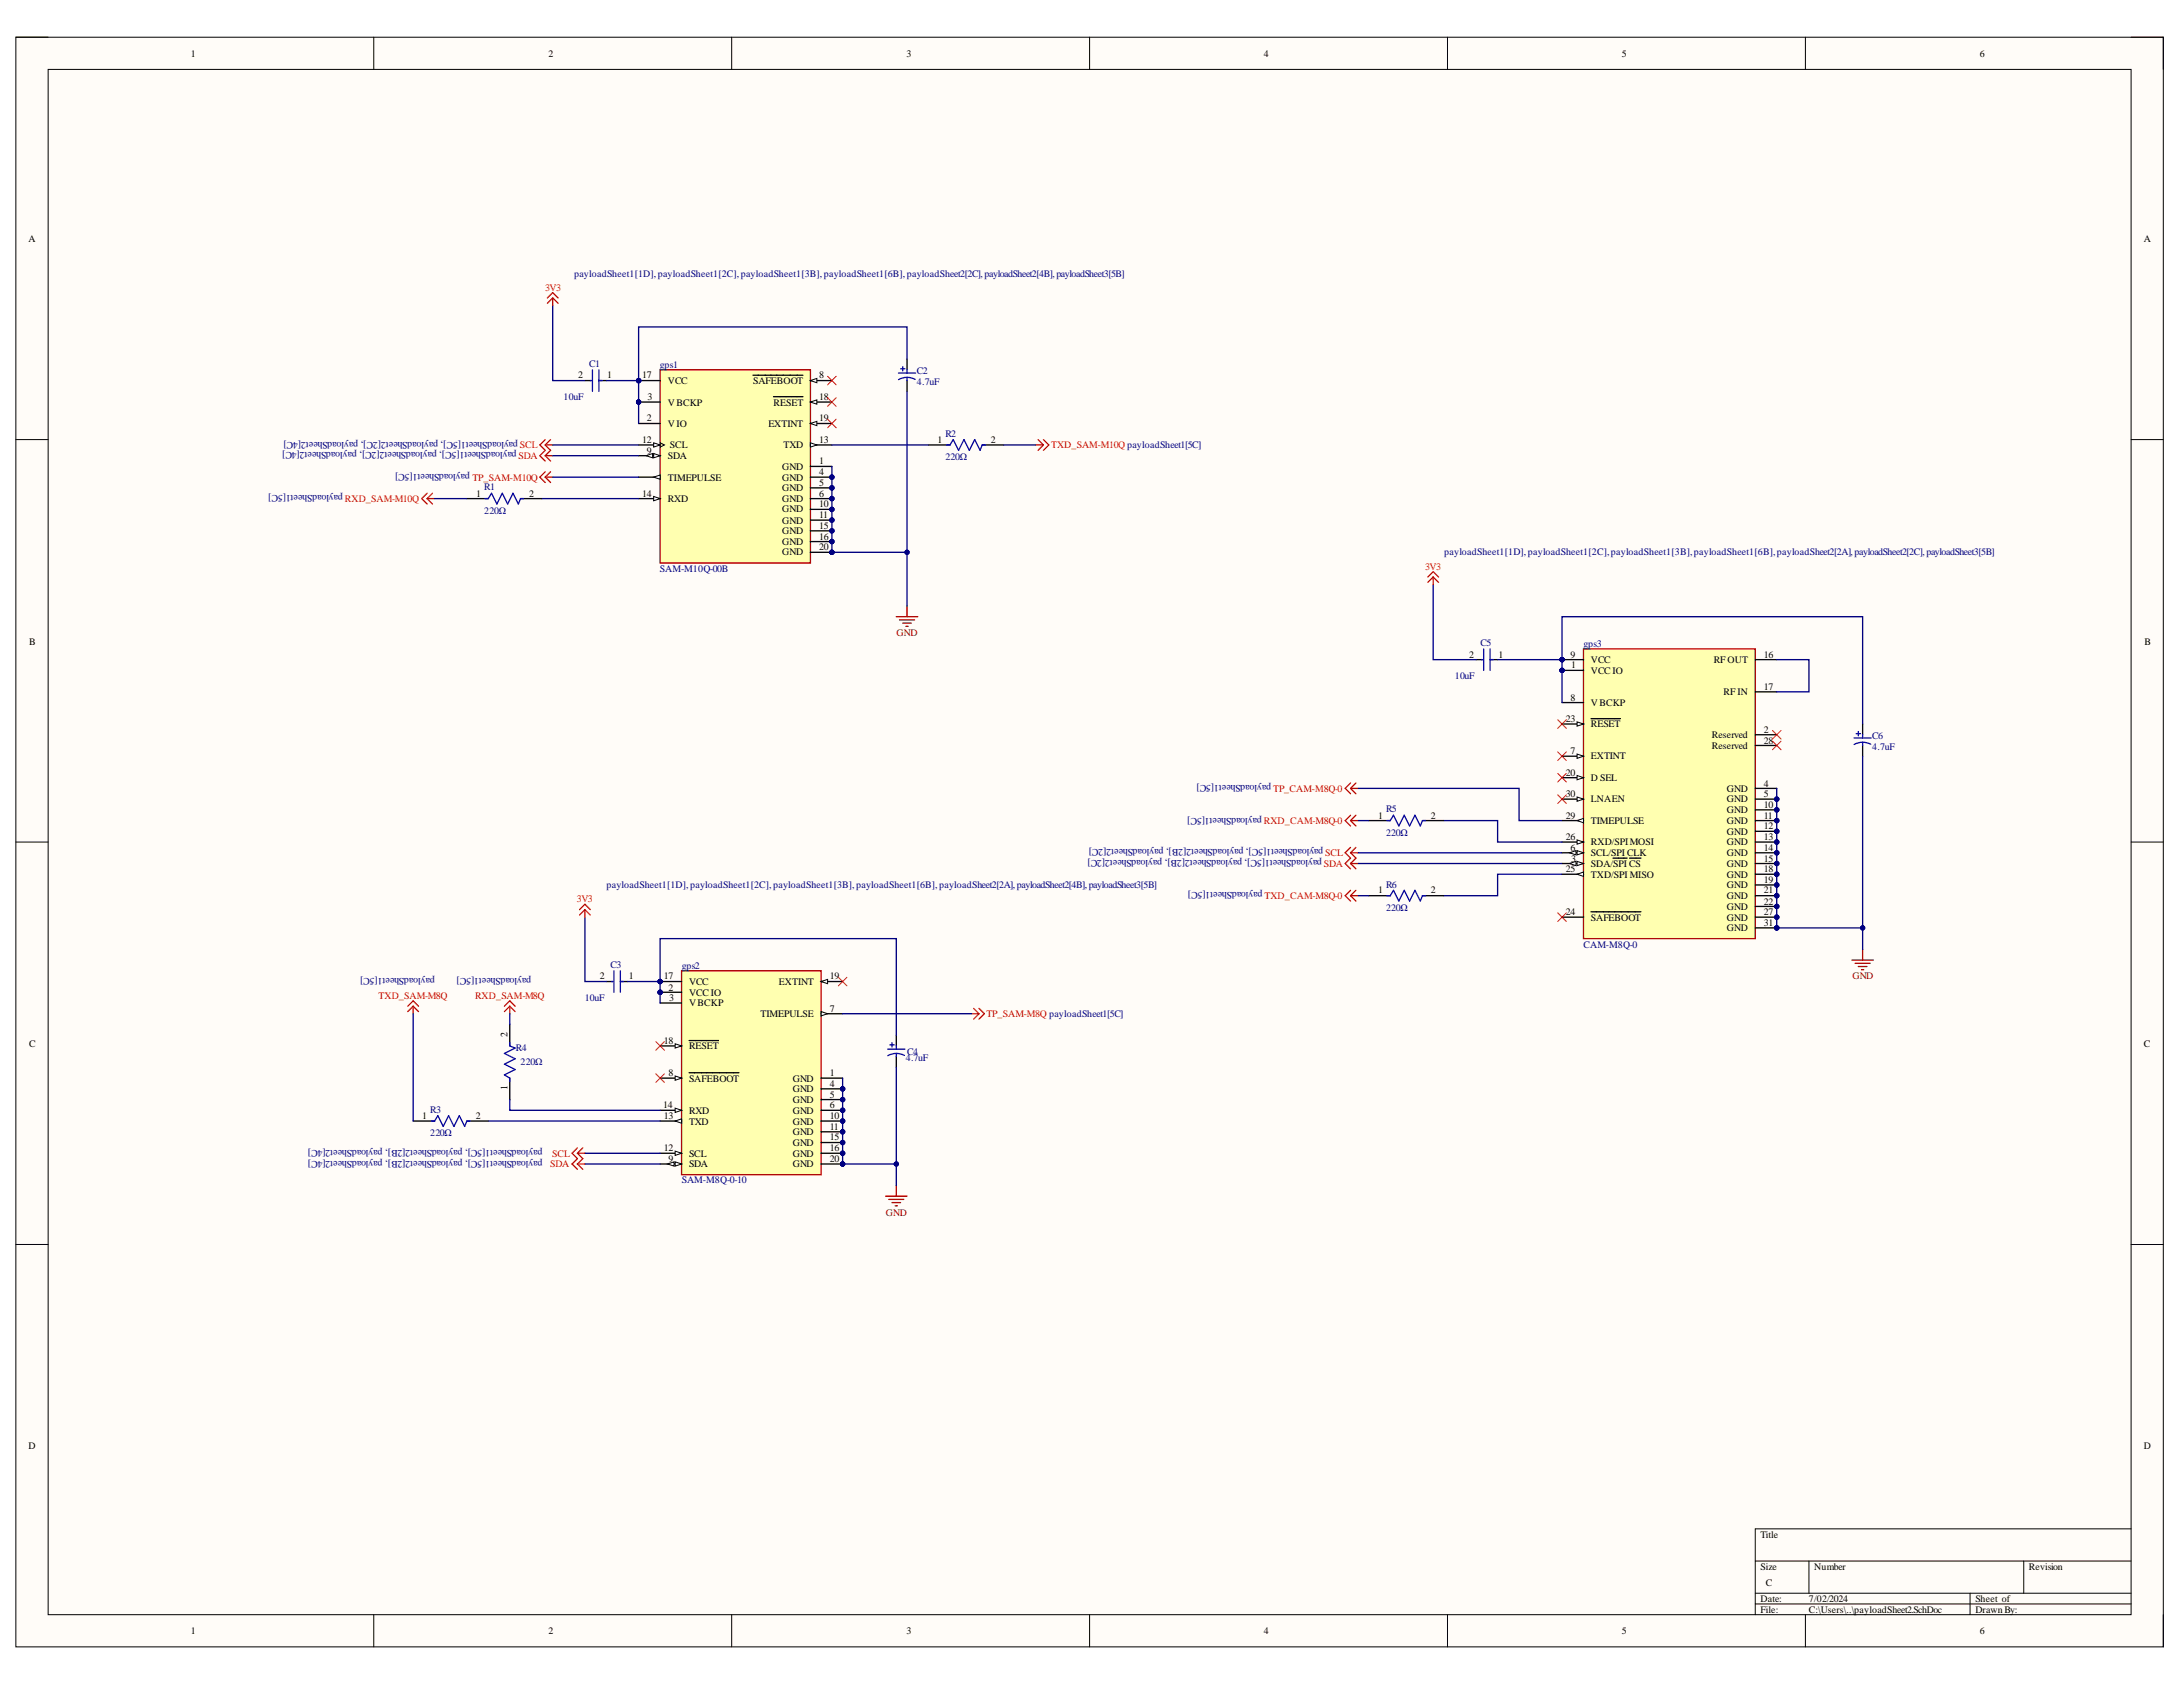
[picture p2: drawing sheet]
<svg xmlns="http://www.w3.org/2000/svg" width="279mm" height="216mm" viewBox="0 0 279 216" stroke-linecap="round" stroke-linejoin="round" font-family="sans-serif">
<defs><g id="words">
<g font-size="1.3">
<text x="24.4" y="7.3">1</text>
<text x="70.2" y="7.3">2</text>
<text x="116" y="7.3">3</text>
<text x="161.8" y="7.3">4</text>
<text x="207.6" y="7.3">5</text>
<text x="253.4" y="7.3">6</text>
<text x="3.6" y="30.9">A</text>
<text x="274.4" y="30.9">A</text>
<text x="74" y="48.4">2</text>
<text x="77.7" y="48.4">1</text>
<text x="82.2" y="48.4">17</text>
<text x="82.8" y="53.9">2</text>
<text x="82.9" y="51.2">3</text>
<text x="85.5" y="49.1">VCC</text>
<text x="85.5" y="51.9">VBCKP</text>
<text x="96.4" y="49.1">SAFEBOOT</text>
<text x="99" y="51.9">RESET</text>
<text x="104.8" y="48.4">8</text>
<text x="104.8" y="53.9">19</text>
<text x="104.8" y="51.2">18</text>
<text x="82.2" y="56.7">12</text>
<text x="82.8" y="58.1">9</text>
<text x="85.5" y="58.7">SDA</text>
<text x="85.5" y="54.6">VIO</text>
<text x="85.7" y="57.4">SCL</text>
<text x="98.3" y="54.6">EXTINT</text>
<text x="100.3" y="57.4">TXD</text>
<text x="104.8" y="56.7">13</text>
<text x="104.8" y="59.4">1</text>
<text x="120" y="56.7">1</text>
<text x="126.8" y="56.7">2</text>
<text x="61" y="63.6">1</text>
<text x="67.7" y="63.6">2</text>
<text x="82.2" y="63.6">14</text>
<text x="85.5" y="64.2">RXD</text>
<text x="85.5" y="61.5">TIMEPULSE</text>
<text x="100.1" y="60.1">GND</text>
<text x="100.1" y="61.5">GND</text>
<text x="100.1" y="62.9">GND</text>
<text x="100.1" y="64.2">GND</text>
<text x="100.1" y="65.6">GND</text>
<text x="104.8" y="60.9">4</text>
<text x="104.8" y="62.2">5</text>
<text x="104.8" y="63.6">6</text>
<text x="104.8" y="64.9">10</text>
<text x="100.1" y="67">GND</text>
<text x="100.1" y="68.4">GND</text>
<text x="100.1" y="69.7">GND</text>
<text x="100.1" y="71.1">GND</text>
<text x="104.8" y="66.3">11</text>
<text x="104.8" y="67.7">15</text>
<text x="104.8" y="69.1">16</text>
<text x="104.8" y="70.4">20</text>
<text x="3.7" y="82.5">B</text>
<text x="274.5" y="82.5">B</text>
<text x="188.1" y="84.2">2</text>
<text x="191.8" y="84.2">1</text>
<text x="201" y="84.2">9</text>
<text x="201" y="89.7">8</text>
<text x="201.1" y="85.5">1</text>
<text x="203.6" y="84.9">VCC</text>
<text x="203.6" y="86.2">VCC IO</text>
<text x="219.3" y="84.9">RF OUT</text>
<text x="220.6" y="89">RF IN</text>
<text x="225.8" y="88.3">17</text>
<text x="225.8" y="84.2">16</text>
<text x="200.4" y="92.4">23</text>
<text x="203.6" y="93.1">RESET</text>
<text x="203.6" y="90.3">VBCKP</text>
<text x="219.1" y="94.5">Reserved</text>
<text x="219.1" y="95.8">Reserved</text>
<text x="225.8" y="93.8">2</text>
<text x="225.8" y="95.2">28</text>
<text x="200.4" y="99.3">20</text>
<text x="201" y="96.5">7</text>
<text x="203.6" y="100">D SEL</text>
<text x="203.6" y="97.2">EXTINT</text>
<text x="221" y="101.3">GND</text>
<text x="225.8" y="100.7">4</text>
<text x="176.4" y="104.8">1</text>
<text x="183.1" y="104.8">2</text>
<text x="200.4" y="102">30</text>
<text x="200.4" y="107.5">26</text>
<text x="200.4" y="104.8">29</text>
<text x="203.6" y="102.7">LNAEN</text>
<text x="203.6" y="105.5">TIMEPULSE</text>
<text x="221" y="102.7">GND</text>
<text x="221" y="104">GND</text>
<text x="221" y="105.5">GND</text>
<text x="221" y="106.8">GND</text>
<text x="225.8" y="102">5</text>
<text x="225.8" y="103.4">10</text>
<text x="225.8" y="104.8">11</text>
<text x="225.8" y="106.1">12</text>
<text x="225.8" y="107.5">13</text>
<text x="200.4" y="111.6">25</text>
<text x="201" y="108.9">6</text>
<text x="201.1" y="110.3">3</text>
<text x="203.6" y="108.2">RXD/SPIMOSI</text>
<text x="203.6" y="109.6">SCL/SPI CLK</text>
<text x="203.6" y="111">SDA/SPI CS</text>
<text x="203.6" y="112.3">TXD/SPI MISO</text>
<text x="221" y="108.2">GND</text>
<text x="221" y="109.6">GND</text>
<text x="221" y="111">GND</text>
<text x="221" y="112.3">GND</text>
<text x="221" y="113.7">GND</text>
<text x="225.8" y="108.9">14</text>
<text x="225.8" y="110.3">15</text>
<text x="225.8" y="111.6">18</text>
<text x="225.8" y="113">19</text>
<text x="176.4" y="114.3">1</text>
<text x="183.1" y="114.3">2</text>
<text x="200.4" y="117.1">24</text>
<text x="203.6" y="117.8">SAFEBOOT</text>
<text x="221" y="115.1">GND</text>
<text x="221" y="116.5">GND</text>
<text x="221" y="117.8">GND</text>
<text x="221" y="119.2">GND</text>
<text x="225.8" y="114.3">21</text>
<text x="225.8" y="115.8">22</text>
<text x="225.8" y="117.1">27</text>
<text x="225.8" y="118.5">31</text>
<text x="76.8" y="125.3">2</text>
<text x="80.5" y="125.3">1</text>
<text x="85" y="125.3">17</text>
<text x="106.2" y="125.3">19</text>
<text x="85.6" y="126.8">2</text>
<text x="85.7" y="128.1">3</text>
<text x="88.2" y="126.1">VCC</text>
<text x="88.2" y="127.4">VCC IO</text>
<text x="88.2" y="128.8">VBCKP</text>
<text x="97.3" y="130.1">TIMEPULSE</text>
<text x="99.7" y="126.1">EXTINT</text>
<text x="106.2" y="129.5">7</text>
<text x="3.7" y="134">C</text>
<text x="64.9" y="132.8" transform="rotate(-90 64.9 132.8)">2</text>
<text x="85" y="133.6">18</text>
<text x="85.6" y="137.8">8</text>
<text x="88.2" y="134.3">RESET</text>
<text x="106.2" y="137.8">1</text>
<text x="274.4" y="134">C</text>
<text x="54" y="143.2">1</text>
<text x="60.9" y="143.2">2</text>
<text x="64.9" y="139.5" transform="rotate(-90 64.9 139.5)">1</text>
<text x="84.9" y="141.8">14</text>
<text x="85" y="143.2">13</text>
<text x="88.2" y="138.4">SAFEBOOT</text>
<text x="88.2" y="142.6">RXD</text>
<text x="88.2" y="143.9">TXD</text>
<text x="101.5" y="138.4">GND</text>
<text x="101.5" y="139.8">GND</text>
<text x="101.5" y="141.1">GND</text>
<text x="101.5" y="142.6">GND</text>
<text x="101.5" y="143.9">GND</text>
<text x="106.2" y="139.1">4</text>
<text x="106.2" y="140.5">5</text>
<text x="106.2" y="141.8">6</text>
<text x="106.2" y="143.2">10</text>
<text x="85" y="147.3">12</text>
<text x="85.6" y="148.7">9</text>
<text x="88.2" y="148.1">SCL</text>
<text x="88.2" y="149.4">SDA</text>
<text x="101.5" y="145.3">GND</text>
<text x="101.5" y="146.6">GND</text>
<text x="101.5" y="148.1">GND</text>
<text x="101.5" y="149.4">GND</text>
<text x="106.2" y="144.6">11</text>
<text x="106.2" y="146">15</text>
<text x="106.2" y="147.3">16</text>
<text x="106.2" y="148.7">20</text>
<text x="3.6" y="185.4">D</text>
<text x="274.4" y="185.4">D</text>
<text x="225.3" y="196.8">Title</text>
<text x="225.3" y="200.9">Size</text>
<text x="226" y="203">C</text>
<text x="232.2" y="200.9">Number</text>
<text x="259.7" y="200.9">Revision</text>
<text x="24.4" y="209.2">1</text>
<text x="70.2" y="209.2">2</text>
<text x="116" y="209.2">3</text>
<text x="161.8" y="209.2">4</text>
<text x="207.6" y="209.2">5</text>
<text x="225.3" y="205">Date:</text>
<text x="225.3" y="206.4">File:</text>
<text x="231.5" y="205">7/02/2024</text>
<text x="231.5" y="206.4">C:\Users\..\payloadSheet2.SchDoc</text>
<text x="252.8" y="205">Sheet of</text>
<text x="252.8" y="206.4">DrawnBy:</text>
<text x="253.4" y="209.2">6</text>
</g>
<g font-size="1.3" fill="#000080">
<text x="73.5" y="35.4">payloadSheet1[1D],payloadSheet1[2C],payloadSheet1[3B],payloadSheet1[6B],payloadSheet2[2C],payloadSheet2[4B],payloadSheet3[5B]</text>
<text x="75.4" y="46.9">C1</text>
<text x="84.5" y="47.1">gps1</text>
<text x="117.4" y="47.9">C2</text>
<text x="72.1" y="51.2">10uF</text>
<text x="117.4" y="49.3">4.7uF</text>
<text x="66.1" y="57.9" transform="rotate(-180 66.1 57.9)">payloadSheet1[5C], payloadSheet2[2C], payloadSheet2[4C]</text>
<text x="66.3" y="56.5" transform="rotate(-180 66.3 56.5)">payloadSheet1[5C], payloadSheet2[2C], payloadSheet2[4C]</text>
<text x="121" y="55.9">R2</text>
<text x="121" y="58.9">220Ω</text>
<text x="43.9" y="63.4" transform="rotate(-180 43.9 63.4)">payloadSheet1[5C]</text>
<text x="60.1" y="60.6" transform="rotate(-180 60.1 60.6)">payloadSheet1[5C]</text>
<text x="62" y="62.7">R1</text>
<text x="62" y="65.8">220Ω</text>
<text x="184.8" y="71.1">payloadSheet1[1D],payloadSheet1[2C],payloadSheet1[3B],payloadSheet1[6B],payloadSheet2[2A],payloadSheet2[2C],payloadSheet3[5B]</text>
<text x="84.5" y="73.2">SAM-M10Q-00B</text>
<text x="189.5" y="82.7">C5</text>
<text x="202.7" y="82.8">gps3</text>
<text x="186.2" y="86.9">10uF</text>
<text x="239.6" y="94.6">C6</text>
<text x="162.7" y="100.5" transform="rotate(-180 162.7 100.5)">payloadSheet1[5C]</text>
<text x="239.6" y="96">4.7uF</text>
<text x="161.5" y="104.6" transform="rotate(-180 161.5 104.6)">payloadSheet1[5C]</text>
<text x="177.4" y="104">R5</text>
<text x="177.4" y="107">220Ω</text>
<text x="77.6" y="113.7">payloadSheet1[1D],payloadSheet1[2C],payloadSheet1[3B],payloadSheet1[6B],payloadSheet2[2A],payloadSheet2[4B],payloadSheet3[5B]</text>
<text x="169.2" y="110.1" transform="rotate(-180 169.2 110.1)">payloadSheet1[5C], payloadSheet2[2B], payloadSheet2[2C]</text>
<text x="169.4" y="108.7" transform="rotate(-180 169.4 108.7)">payloadSheet1[5C], payloadSheet2[2B], payloadSheet2[2C]</text>
<text x="177.4" y="113.6">R6</text>
<text x="161.6" y="114.2" transform="rotate(-180 161.6 114.2)">payloadSheet1[5C]</text>
<text x="177.4" y="116.5">220Ω</text>
<text x="55.6" y="125.2" transform="rotate(-180 55.6 125.2)">payloadSheet1[5C]</text>
<text x="68" y="125.2" transform="rotate(-180 68 125.2)">payloadSheet1[5C]</text>
<text x="78.1" y="123.9">C3</text>
<text x="87.3" y="124">gps2</text>
<text x="202.7" y="121.3">CAM-M8Q-0</text>
<text x="74.8" y="128.1">10uF</text>
<text x="66" y="134.5">R4</text>
<text x="66.6" y="136.3">220Ω</text>
<text x="115.9" y="135.8">4.7uF</text>
<text x="116.1" y="135">C4</text>
<text x="55" y="142.4">R3</text>
<text x="55" y="145.4">220Ω</text>
<text x="69.4" y="147.1" transform="rotate(-180 69.4 147.1)">payloadSheet1[5C], payloadSheet2[2B], payloadSheet2[4C]</text>
<text x="69.4" y="148.6" transform="rotate(-180 69.4 148.6)">payloadSheet1[5C], payloadSheet2[2B], payloadSheet2[4C]</text>
<text x="87.3" y="151.4">SAM-M8Q-0-10</text>
</g>
<g font-size="1.3" fill="#f00">
<text x="69.8" y="37.2">3V3</text>
<text x="66.4" y="58.7">SDA</text>
<text x="66.5" y="57.4">SCL</text>
<text x="134.5" y="57.4">TXD_SAM-M10QpayloadSheet1[5C]</text>
<text x="44.1" y="64.2">RXD_SAM-M10Q</text>
<text x="60.5" y="61.5">TP_SAM-M10Q</text>
<text x="182.4" y="72.9">3V3</text>
<text x="162.9" y="101.3">TP_CAM-M8Q-0</text>
<text x="161.8" y="105.5">RXD_CAM-M8Q-0</text>
<text x="169.5" y="111">SDA</text>
<text x="169.6" y="109.6">SCL</text>
<text x="73.8" y="115.4">3V3</text>
<text x="161.8" y="115.1">TXD_CAM-M8Q-0</text>
<text x="48.5" y="127.9">TXD_SAM-M8Q</text>
<text x="60.8" y="127.9">RXD_SAM-M8Q</text>
<text x="126.2" y="130.1">TP_SAM-M8Q payloadSheet1[5C]</text>
<text x="70.4" y="149.4">SDA</text>
<text x="70.7" y="148.1">SCL</text>
</g>
<g font-size="1.3" fill="#800000">
<text x="114.7" y="81.4">GND</text>
<text x="237.1" y="125.3">GND</text>
<text x="113.4" y="155.6">GND</text>
</g>
</g></defs>
<path d="M2 4.8h274.9v206h-274.9z" fill-rule="evenodd" fill="#fffcf8"/>
<path d="M2 4.8h274.9v206h-274.9z" fill="none" stroke="#000" stroke-width=".13"/>
<path d="M6.2 8.9h266.6v197.7h-266.6z" fill-rule="evenodd" fill="#fffcf8"/>
<g fill="none" stroke="#000" stroke-width=".13">
<path d="M2 4.8h4.2M6.2 8.9h266.6v197.7h-266.6zM47.8 4.8v4.1M93.6 4.8v4.1M139.5 4.8v4.1M185.3 4.8v4.1M231.1 4.8v4.1M272.8 4.8h4.1v4.1M2 56.3h4.2M272.8 56.3h4.1M2 107.8h4.2M272.8 107.8h4.1"/>
<path d="M2 159.3h4.2M272.8 159.3h4.1M224.7 199.8h48.1M231.5 199.8v4.1M259 199.8v4.1M272.8 195.7h-48.1v10.9M47.8 206.6v4.2M93.6 206.6v4.2M139.5 206.6v4.2M185.3 206.6v4.2M224.7 203.9h48.1M224.7 205.3h48.1"/>
<path d="M231.1 206.6v4.2M252.1 203.9v2.7M276.9 206.6v4.2"/>
</g>
<circle cx="81.7" cy="48.7" r=".28" fill="#000080"/>
<circle cx="81.7" cy="48.7" r=".28" fill="none" stroke="#000080" stroke-width=".13"/>
<circle cx="81.7" cy="51.5" r=".28" fill="#000080"/>
<circle cx="81.7" cy="51.5" r=".28" fill="none" stroke="#000080" stroke-width=".13"/>
<circle cx="106.5" cy="61.1" r=".27" fill="#000080"/>
<circle cx="106.5" cy="61.1" r=".27" fill="none" stroke="#000080" stroke-width=".13"/>
<circle cx="106.5" cy="62.4" r=".27" fill="#000080"/>
<circle cx="106.5" cy="62.4" r=".27" fill="none" stroke="#000080" stroke-width=".13"/>
<circle cx="106.5" cy="63.8" r=".28" fill="#000080"/>
<circle cx="106.5" cy="63.8" r=".28" fill="none" stroke="#000080" stroke-width=".13"/>
<circle cx="106.5" cy="65.2" r=".27" fill="#000080"/>
<circle cx="106.5" cy="65.2" r=".27" fill="none" stroke="#000080" stroke-width=".13"/>
<circle cx="106.5" cy="66.6" r=".27" fill="#000080"/>
<circle cx="106.5" cy="66.6" r=".27" fill="none" stroke="#000080" stroke-width=".13"/>
<circle cx="106.5" cy="67.9" r=".27" fill="#000080"/>
<circle cx="106.5" cy="67.9" r=".27" fill="none" stroke="#000080" stroke-width=".13"/>
<circle cx="106.5" cy="69.3" r=".27" fill="#000080"/>
<circle cx="106.5" cy="69.3" r=".27" fill="none" stroke="#000080" stroke-width=".13"/>
<circle cx="106.5" cy="70.7" r=".27" fill="#000080"/>
<circle cx="106.5" cy="70.7" r=".27" fill="none" stroke="#000080" stroke-width=".13"/>
<path d="M84.5 47.3h19.2v24.8h-19.2z" fill-rule="evenodd" fill="#ffffb0"/>
<path d="M84.5 47.3h19.2v24.8h-19.2z" fill="none" stroke="#800000" stroke-width=".17"/>
<path d="M81.7 48.7h2.8" fill="none" stroke="#000" stroke-width=".17"/>
<circle cx="81.7" cy="48.7" r=".28" fill="#000080"/>
<circle cx="81.7" cy="48.7" r=".28" fill="none" stroke="#000080" stroke-width=".13"/>
<path d="M103.7 48.7h2.8" fill="none" stroke="#000" stroke-width=".17"/>
<path d="M103.7 48.7l.8-.3v.6z" fill="#f8fcff"/>
<path d="M103.7 48.7l.8-.3v.6z" fill="none" stroke="#000" stroke-width=".13"/>
<path d="M96.4 48h6.4M103.7 54.2h2.8" fill="none" stroke="#000" stroke-width=".17"/>
<path d="M103.7 54.2l.8-.3v.6z" fill="#f8fcff"/>
<path d="M103.7 54.2l.8-.3v.6z" fill="none" stroke="#000" stroke-width=".13"/>
<path d="M103.7 51.5h2.8" fill="none" stroke="#000" stroke-width=".17"/>
<path d="M103.7 51.5l.8-.3v.5z" fill="#f8fcff"/>
<path d="M103.7 51.5l.8-.3v.5z" fill="none" stroke="#000" stroke-width=".13"/>
<path d="M99 50.8h3.8M81.7 63.8h2.8" fill="none" stroke="#000" stroke-width=".17"/>
<path d="M83.7 63.5l.8 .3-.8 .3z" fill="#f8fcff"/>
<path d="M83.7 63.5l.8 .3-.8 .3z" fill="none" stroke="#000" stroke-width=".13"/>
<path d="M81.7 56.9h2.8" fill="none" stroke="#000" stroke-width=".17"/>
<path d="M83.7 56.7l.8 .2-.8 .3z" fill="#f8fcff"/>
<path d="M83.7 56.7l.8 .2-.8 .3zM84.5 56.7l.5 .2-.5 .3" fill="none" stroke="#000" stroke-width=".13"/>
<path d="M81.7 58.3h2.8" fill="none" stroke="#000" stroke-width=".17"/>
<path d="M83.7 58l.8 .3-.8 .3z" fill="#f8fcff"/>
<path d="M83.7 58l.8 .3-.8 .3z" fill="none" stroke="#000" stroke-width=".13"/>
<path d="M82.7 58.3l.8-.3v.6z" fill="#f8fcff"/>
<path d="M82.7 58.3l.8-.3v.6z" fill="none" stroke="#000" stroke-width=".13"/>
<path d="M81.7 61.1h2.8" fill="none" stroke="#000" stroke-width=".17"/>
<path d="M83.7 61.1l.8-.3v.5z" fill="#f8fcff"/>
<path d="M83.7 61.1l.8-.3v.5z" fill="none" stroke="#000" stroke-width=".13"/>
<path d="M103.7 56.9h2.8" fill="none" stroke="#000" stroke-width=".17"/>
<path d="M103.7 56.7l.8 .2-.8 .3z" fill="#f8fcff"/>
<path d="M103.7 56.7l.8 .2-.8 .3z" fill="none" stroke="#000" stroke-width=".13"/>
<path d="M81.7 51.5h2.8" fill="none" stroke="#000" stroke-width=".17"/>
<circle cx="81.7" cy="51.5" r=".28" fill="#000080"/>
<circle cx="81.7" cy="51.5" r=".28" fill="none" stroke="#000080" stroke-width=".13"/>
<path d="M81.7 54.2h2.8M103.7 59.7h2.8M103.7 61.1h2.8" fill="none" stroke="#000" stroke-width=".17"/>
<circle cx="106.5" cy="61.1" r=".27" fill="#000080"/>
<circle cx="106.5" cy="61.1" r=".27" fill="none" stroke="#000080" stroke-width=".13"/>
<path d="M103.7 62.4h2.8" fill="none" stroke="#000" stroke-width=".17"/>
<circle cx="106.5" cy="62.4" r=".27" fill="#000080"/>
<circle cx="106.5" cy="62.4" r=".27" fill="none" stroke="#000080" stroke-width=".13"/>
<path d="M103.7 63.8h2.8" fill="none" stroke="#000" stroke-width=".17"/>
<circle cx="106.5" cy="63.8" r=".28" fill="#000080"/>
<circle cx="106.5" cy="63.8" r=".28" fill="none" stroke="#000080" stroke-width=".13"/>
<path d="M103.7 65.2h2.8" fill="none" stroke="#000" stroke-width=".17"/>
<circle cx="106.5" cy="65.2" r=".27" fill="#000080"/>
<circle cx="106.5" cy="65.2" r=".27" fill="none" stroke="#000080" stroke-width=".13"/>
<path d="M103.7 66.6h2.8" fill="none" stroke="#000" stroke-width=".17"/>
<circle cx="106.5" cy="66.6" r=".27" fill="#000080"/>
<circle cx="106.5" cy="66.6" r=".27" fill="none" stroke="#000080" stroke-width=".13"/>
<path d="M103.7 67.9h2.8" fill="none" stroke="#000" stroke-width=".17"/>
<circle cx="106.5" cy="67.9" r=".27" fill="#000080"/>
<circle cx="106.5" cy="67.9" r=".27" fill="none" stroke="#000080" stroke-width=".13"/>
<path d="M103.7 69.3h2.8" fill="none" stroke="#000" stroke-width=".17"/>
<circle cx="106.5" cy="69.3" r=".27" fill="#000080"/>
<circle cx="106.5" cy="69.3" r=".27" fill="none" stroke="#000080" stroke-width=".13"/>
<path d="M103.7 70.7h2.8" fill="none" stroke="#000" stroke-width=".17"/>
<circle cx="106.5" cy="70.7" r=".27" fill="#000080"/>
<circle cx="106.5" cy="70.7" r=".27" fill="none" stroke="#000080" stroke-width=".13"/>
<circle cx="84.5" cy="125.6" r=".27" fill="#000080"/>
<circle cx="84.5" cy="125.6" r=".27" fill="none" stroke="#000080" stroke-width=".13"/>
<circle cx="84.5" cy="127" r=".27" fill="#000080"/>
<circle cx="84.5" cy="127" r=".27" fill="none" stroke="#000080" stroke-width=".13"/>
<circle cx="107.8" cy="139.3" r=".27" fill="#000080"/>
<circle cx="107.8" cy="139.3" r=".27" fill="none" stroke="#000080" stroke-width=".13"/>
<circle cx="107.8" cy="140.7" r=".27" fill="#000080"/>
<circle cx="107.8" cy="140.7" r=".27" fill="none" stroke="#000080" stroke-width=".13"/>
<circle cx="107.8" cy="142.1" r=".27" fill="#000080"/>
<circle cx="107.8" cy="142.1" r=".27" fill="none" stroke="#000080" stroke-width=".13"/>
<circle cx="107.8" cy="143.5" r=".28" fill="#000080"/>
<circle cx="107.8" cy="143.5" r=".28" fill="none" stroke="#000080" stroke-width=".13"/>
<circle cx="107.8" cy="144.8" r=".27" fill="#000080"/>
<circle cx="107.8" cy="144.8" r=".27" fill="none" stroke="#000080" stroke-width=".13"/>
<circle cx="107.8" cy="146.2" r=".27" fill="#000080"/>
<circle cx="107.8" cy="146.2" r=".27" fill="none" stroke="#000080" stroke-width=".13"/>
<circle cx="107.8" cy="147.6" r=".27" fill="#000080"/>
<circle cx="107.8" cy="147.6" r=".27" fill="none" stroke="#000080" stroke-width=".13"/>
<circle cx="107.8" cy="149" r=".27" fill="#000080"/>
<circle cx="107.8" cy="149" r=".27" fill="none" stroke="#000080" stroke-width=".13"/>
<path d="M87.2 124.2h17.9v26.1h-17.9z" fill-rule="evenodd" fill="#ffffb0"/>
<path d="M87.2 124.2h17.9v26.1h-17.9z" fill="none" stroke="#800000" stroke-width=".17"/>
<path d="M84.5 125.6h2.7" fill="none" stroke="#000" stroke-width=".17"/>
<circle cx="84.5" cy="125.6" r=".27" fill="#000080"/>
<circle cx="84.5" cy="125.6" r=".27" fill="none" stroke="#000080" stroke-width=".13"/>
<path d="M84.5 127h2.7" fill="none" stroke="#000" stroke-width=".17"/>
<circle cx="84.5" cy="127" r=".27" fill="#000080"/>
<circle cx="84.5" cy="127" r=".27" fill="none" stroke="#000080" stroke-width=".13"/>
<path d="M84.5 133.9h2.7" fill="none" stroke="#000" stroke-width=".17"/>
<path d="M86.4 133.6l.8 .3-.8 .2z" fill="#f8fcff"/>
<path d="M86.4 133.6l.8 .3-.8 .2z" fill="none" stroke="#000" stroke-width=".13"/>
<path d="M84.5 138h2.7M88.2 133.2h3.8" fill="none" stroke="#000" stroke-width=".17"/>
<path d="M86.4 137.7l.8 .3-.8 .2z" fill="#f8fcff"/>
<path d="M86.4 137.7l.8 .3-.8 .2z" fill="none" stroke="#000" stroke-width=".13"/>
<path d="M88.2 137.3h6.4M105.1 125.6h2.7" fill="none" stroke="#000" stroke-width=".17"/>
<path d="M105.1 125.6l.8-.3v.6z" fill="#f8fcff"/>
<path d="M105.1 125.6l.8-.3v.6z" fill="none" stroke="#000" stroke-width=".13"/>
<path d="M84.5 142.1h2.7" fill="none" stroke="#000" stroke-width=".17"/>
<path d="M86.4 141.8l.8 .3-.8 .3z" fill="#f8fcff"/>
<path d="M86.4 141.8l.8 .3-.8 .3z" fill="none" stroke="#000" stroke-width=".13"/>
<path d="M84.5 147.6h2.7" fill="none" stroke="#000" stroke-width=".17"/>
<path d="M86.4 147.3l.8 .3-.8 .3z" fill="#f8fcff"/>
<path d="M86.4 147.3l.8 .3-.8 .3z" fill="none" stroke="#000" stroke-width=".13"/>
<path d="M84.5 149h2.7" fill="none" stroke="#000" stroke-width=".17"/>
<path d="M86.4 148.7l.8 .3-.8 .2z" fill="#f8fcff"/>
<path d="M86.4 148.7l.8 .3-.8 .2z" fill="none" stroke="#000" stroke-width=".13"/>
<path d="M85.4 149l.9-.3v.5z" fill="#f8fcff"/>
<path d="M85.4 149l.9-.3v.5z" fill="none" stroke="#000" stroke-width=".13"/>
<path d="M105.1 129.7h2.7" fill="none" stroke="#000" stroke-width=".17"/>
<path d="M105.1 129.5l.8 .2-.8 .3z" fill="#f8fcff"/>
<path d="M105.1 129.5l.8 .2-.8 .3z" fill="none" stroke="#000" stroke-width=".13"/>
<path d="M84.5 143.5h2.7" fill="none" stroke="#000" stroke-width=".17"/>
<path d="M86.4 143.5l.8-.3v.5z" fill="#f8fcff"/>
<path d="M86.4 143.5l.8-.3v.5z" fill="none" stroke="#000" stroke-width=".13"/>
<path d="M84.5 128.4h2.7M105.1 138h2.7M105.1 139.3h2.7" fill="none" stroke="#000" stroke-width=".17"/>
<circle cx="107.8" cy="139.3" r=".27" fill="#000080"/>
<circle cx="107.8" cy="139.3" r=".27" fill="none" stroke="#000080" stroke-width=".13"/>
<path d="M105.1 140.7h2.7" fill="none" stroke="#000" stroke-width=".17"/>
<circle cx="107.8" cy="140.7" r=".27" fill="#000080"/>
<circle cx="107.8" cy="140.7" r=".27" fill="none" stroke="#000080" stroke-width=".13"/>
<path d="M105.1 142.1h2.7" fill="none" stroke="#000" stroke-width=".17"/>
<circle cx="107.8" cy="142.1" r=".27" fill="#000080"/>
<circle cx="107.8" cy="142.1" r=".27" fill="none" stroke="#000080" stroke-width=".13"/>
<path d="M105.1 143.5h2.7" fill="none" stroke="#000" stroke-width=".17"/>
<circle cx="107.8" cy="143.5" r=".28" fill="#000080"/>
<circle cx="107.8" cy="143.5" r=".28" fill="none" stroke="#000080" stroke-width=".13"/>
<path d="M105.1 144.8h2.7" fill="none" stroke="#000" stroke-width=".17"/>
<circle cx="107.8" cy="144.8" r=".27" fill="#000080"/>
<circle cx="107.8" cy="144.8" r=".27" fill="none" stroke="#000080" stroke-width=".13"/>
<path d="M105.1 146.2h2.7" fill="none" stroke="#000" stroke-width=".17"/>
<circle cx="107.8" cy="146.2" r=".27" fill="#000080"/>
<circle cx="107.8" cy="146.2" r=".27" fill="none" stroke="#000080" stroke-width=".13"/>
<path d="M105.1 147.6h2.7" fill="none" stroke="#000" stroke-width=".17"/>
<circle cx="107.8" cy="147.6" r=".27" fill="#000080"/>
<circle cx="107.8" cy="147.6" r=".27" fill="none" stroke="#000080" stroke-width=".13"/>
<path d="M105.1 149h2.7" fill="none" stroke="#000" stroke-width=".17"/>
<circle cx="107.8" cy="149" r=".27" fill="#000080"/>
<circle cx="107.8" cy="149" r=".27" fill="none" stroke="#000080" stroke-width=".13"/>
<circle cx="199.9" cy="84.4" r=".27" fill="#000080"/>
<circle cx="199.9" cy="84.4" r=".27" fill="none" stroke="#000080" stroke-width=".13"/>
<circle cx="199.9" cy="85.8" r=".27" fill="#000080"/>
<circle cx="199.9" cy="85.8" r=".27" fill="none" stroke="#000080" stroke-width=".13"/>
<circle cx="227.4" cy="102.3" r=".28" fill="#000080"/>
<circle cx="227.4" cy="102.3" r=".28" fill="none" stroke="#000080" stroke-width=".13"/>
<circle cx="227.4" cy="103.6" r=".28" fill="#000080"/>
<circle cx="227.4" cy="103.6" r=".28" fill="none" stroke="#000080" stroke-width=".13"/>
<circle cx="227.4" cy="105" r=".28" fill="#000080"/>
<circle cx="227.4" cy="105" r=".28" fill="none" stroke="#000080" stroke-width=".13"/>
<circle cx="227.4" cy="106.4" r=".28" fill="#000080"/>
<circle cx="227.4" cy="106.4" r=".28" fill="none" stroke="#000080" stroke-width=".13"/>
<circle cx="227.4" cy="107.8" r=".28" fill="#000080"/>
<circle cx="227.4" cy="107.8" r=".28" fill="none" stroke="#000080" stroke-width=".13"/>
<circle cx="227.4" cy="109.1" r=".28" fill="#000080"/>
<circle cx="227.4" cy="109.1" r=".28" fill="none" stroke="#000080" stroke-width=".13"/>
<circle cx="227.4" cy="110.5" r=".28" fill="#000080"/>
<circle cx="227.4" cy="110.5" r=".28" fill="none" stroke="#000080" stroke-width=".13"/>
<circle cx="227.4" cy="111.9" r=".28" fill="#000080"/>
<circle cx="227.4" cy="111.9" r=".28" fill="none" stroke="#000080" stroke-width=".13"/>
<circle cx="227.4" cy="113.3" r=".28" fill="#000080"/>
<circle cx="227.4" cy="113.3" r=".28" fill="none" stroke="#000080" stroke-width=".13"/>
<circle cx="227.4" cy="114.6" r=".28" fill="#000080"/>
<circle cx="227.4" cy="114.6" r=".28" fill="none" stroke="#000080" stroke-width=".13"/>
<circle cx="227.4" cy="116" r=".28" fill="#000080"/>
<circle cx="227.4" cy="116" r=".28" fill="none" stroke="#000080" stroke-width=".13"/>
<circle cx="227.4" cy="117.4" r=".28" fill="#000080"/>
<circle cx="227.4" cy="117.4" r=".28" fill="none" stroke="#000080" stroke-width=".13"/>
<circle cx="227.4" cy="118.8" r=".28" fill="#000080"/>
<circle cx="227.4" cy="118.8" r=".28" fill="none" stroke="#000080" stroke-width=".13"/>
<path d="M202.7 83h22v37.1h-22z" fill-rule="evenodd" fill="#ffffb0"/>
<path d="M202.7 83h22v37.1h-22z" fill="none" stroke="#800000" stroke-width=".17"/>
<path d="M199.9 84.4h2.8" fill="none" stroke="#000" stroke-width=".17"/>
<circle cx="199.9" cy="84.4" r=".27" fill="#000080"/>
<circle cx="199.9" cy="84.4" r=".27" fill="none" stroke="#000080" stroke-width=".13"/>
<path d="M199.9 85.8h2.8" fill="none" stroke="#000" stroke-width=".17"/>
<circle cx="199.9" cy="85.8" r=".27" fill="#000080"/>
<circle cx="199.9" cy="85.8" r=".27" fill="none" stroke="#000080" stroke-width=".13"/>
<path d="M199.9 92.7h2.8M224.7 94h2.7M224.7 95.4h2.7M224.7 88.5h2.7M224.7 84.4h2.7" fill="none" stroke="#000" stroke-width=".17"/>
<path d="M201.8 92.4l.9 .3-.9 .2z" fill="#f8fcff"/>
<path d="M201.8 92.4l.9 .3-.9 .2z" fill="none" stroke="#000" stroke-width=".13"/>
<path d="M199.9 99.5h2.8M203.6 92h3.8M199.9 117.4h2.8M203.6 116.7h6.4" fill="none" stroke="#000" stroke-width=".17"/>
<path d="M201.8 99.3l.9 .2-.9 .3z" fill="#f8fcff"/>
<path d="M201.8 99.3l.9 .2-.9 .3z" fill="none" stroke="#000" stroke-width=".13"/>
<path d="M199.9 96.8h2.8" fill="none" stroke="#000" stroke-width=".17"/>
<path d="M201.8 96.5l.9 .3-.9 .3z" fill="#f8fcff"/>
<path d="M201.8 96.5l.9 .3-.9 .3z" fill="none" stroke="#000" stroke-width=".13"/>
<path d="M199.9 102.3h2.8" fill="none" stroke="#000" stroke-width=".17"/>
<path d="M201.8 102l.9 .3-.9 .2z" fill="#f8fcff"/>
<path d="M201.8 102l.9 .3-.9 .2z" fill="none" stroke="#000" stroke-width=".13"/>
<path d="M199.9 107.8h2.8" fill="none" stroke="#000" stroke-width=".17"/>
<path d="M201.8 107.5l.9 .3-.9 .2z" fill="#f8fcff"/>
<path d="M201.8 107.5l.9 .3-.9 .2z" fill="none" stroke="#000" stroke-width=".13"/>
<path d="M199.9 109.1h2.8" fill="none" stroke="#000" stroke-width=".17"/>
<path d="M201.8 108.9l.9 .2-.9 .3z" fill="#f8fcff"/>
<path d="M201.8 108.9l.9 .2-.9 .3z" fill="none" stroke="#000" stroke-width=".13"/>
<path d="M200.9 109.1l.8-.2v.5z" fill="#f8fcff"/>
<path d="M200.9 109.1l.8-.2v.5z" fill="none" stroke="#000" stroke-width=".13"/>
<path d="M199.9 110.5h2.8" fill="none" stroke="#000" stroke-width=".17"/>
<path d="M201.8 110.2l.9 .3-.9 .3z" fill="#f8fcff"/>
<path d="M201.8 110.2l.9 .3-.9 .3z" fill="none" stroke="#000" stroke-width=".13"/>
<path d="M200.9 110.5l.8-.3v.6z" fill="#f8fcff"/>
<path d="M200.9 110.5l.8-.3v.6z" fill="none" stroke="#000" stroke-width=".13"/>
<path d="M199.9 105h2.8M206.5 109.8h1.8M208.6 109.8h1.4" fill="none" stroke="#000" stroke-width=".17"/>
<path d="M201.8 105l.9-.3v.6z" fill="#f8fcff"/>
<path d="M201.8 105l.9-.3v.6z" fill="none" stroke="#000" stroke-width=".13"/>
<path d="M199.9 111.9h2.8" fill="none" stroke="#000" stroke-width=".17"/>
<path d="M201.8 111.9l.9-.3v.6z" fill="#f8fcff"/>
<path d="M201.8 111.9l.9-.3v.6z" fill="none" stroke="#000" stroke-width=".13"/>
<path d="M199.9 89.9h2.8M224.7 100.9h2.7M224.7 102.3h2.7" fill="none" stroke="#000" stroke-width=".17"/>
<circle cx="227.4" cy="102.3" r=".28" fill="#000080"/>
<circle cx="227.4" cy="102.3" r=".28" fill="none" stroke="#000080" stroke-width=".13"/>
<path d="M224.7 103.6h2.7" fill="none" stroke="#000" stroke-width=".17"/>
<circle cx="227.4" cy="103.6" r=".28" fill="#000080"/>
<circle cx="227.4" cy="103.6" r=".28" fill="none" stroke="#000080" stroke-width=".13"/>
<path d="M224.7 105h2.7" fill="none" stroke="#000" stroke-width=".17"/>
<circle cx="227.4" cy="105" r=".28" fill="#000080"/>
<circle cx="227.4" cy="105" r=".28" fill="none" stroke="#000080" stroke-width=".13"/>
<path d="M224.7 106.4h2.7" fill="none" stroke="#000" stroke-width=".17"/>
<circle cx="227.4" cy="106.4" r=".28" fill="#000080"/>
<circle cx="227.4" cy="106.4" r=".28" fill="none" stroke="#000080" stroke-width=".13"/>
<path d="M224.7 107.8h2.7" fill="none" stroke="#000" stroke-width=".17"/>
<circle cx="227.4" cy="107.8" r=".28" fill="#000080"/>
<circle cx="227.4" cy="107.8" r=".28" fill="none" stroke="#000080" stroke-width=".13"/>
<path d="M224.7 109.1h2.7" fill="none" stroke="#000" stroke-width=".17"/>
<circle cx="227.4" cy="109.1" r=".28" fill="#000080"/>
<circle cx="227.4" cy="109.1" r=".28" fill="none" stroke="#000080" stroke-width=".13"/>
<path d="M224.7 110.5h2.7" fill="none" stroke="#000" stroke-width=".17"/>
<circle cx="227.4" cy="110.5" r=".28" fill="#000080"/>
<circle cx="227.4" cy="110.5" r=".28" fill="none" stroke="#000080" stroke-width=".13"/>
<path d="M224.7 111.9h2.7" fill="none" stroke="#000" stroke-width=".17"/>
<circle cx="227.4" cy="111.9" r=".28" fill="#000080"/>
<circle cx="227.4" cy="111.9" r=".28" fill="none" stroke="#000080" stroke-width=".13"/>
<path d="M224.7 113.3h2.7" fill="none" stroke="#000" stroke-width=".17"/>
<circle cx="227.4" cy="113.3" r=".28" fill="#000080"/>
<circle cx="227.4" cy="113.3" r=".28" fill="none" stroke="#000080" stroke-width=".13"/>
<path d="M224.7 114.6h2.7" fill="none" stroke="#000" stroke-width=".17"/>
<circle cx="227.4" cy="114.6" r=".28" fill="#000080"/>
<circle cx="227.4" cy="114.6" r=".28" fill="none" stroke="#000080" stroke-width=".13"/>
<path d="M224.7 116h2.7" fill="none" stroke="#000" stroke-width=".17"/>
<circle cx="227.4" cy="116" r=".28" fill="#000080"/>
<circle cx="227.4" cy="116" r=".28" fill="none" stroke="#000080" stroke-width=".13"/>
<path d="M224.7 117.4h2.7" fill="none" stroke="#000" stroke-width=".17"/>
<circle cx="227.4" cy="117.4" r=".28" fill="#000080"/>
<circle cx="227.4" cy="117.4" r=".28" fill="none" stroke="#000080" stroke-width=".13"/>
<path d="M224.7 118.8h2.7" fill="none" stroke="#000" stroke-width=".17"/>
<circle cx="227.4" cy="118.8" r=".28" fill="#000080"/>
<circle cx="227.4" cy="118.8" r=".28" fill="none" stroke="#000080" stroke-width=".13"/>
<g fill="none" stroke="#800000" stroke-width=".17">
<path d="M114.7 78.9h2.8M115.1 79.3h2M115.5 79.7h1.1M116.1 77.5v1.4M116 80.2h.2M237 122.9h2.8M237.4 123.3h2M237.8 123.7h1.1M238.3 124.1h.2M238.4 121.5v1.4M113.3 153.1h2.8M113.8 153.5h1.9"/>
<path d="M114.2 153.9h1.1M114.6 154.3h.3M114.7 151.7v1.4"/>
</g>
<g fill="none" stroke="#f00" stroke-width=".17">
<path d="M69.8 56.9h.9M69.8 56.9l.7 .7-.7 .7M69.8 56.3l-.7 .6 .7 .7-.7 .7 .7 .7M69.8 58.3l.7 .7M69.8 58.3h.9M70.5 56.3l-.7 .6M132.6 56.9h.9M132.9 56.3l.6 .6M133.5 56.9l-.6 .7M133.5 56.3l.7 .6-.7 .7M54.7 63.8l.7 .7M54.7 63.1l-.7 .7 .7 .7"/>
<path d="M54.7 63.8h.9M55.4 63.1l-.7 .7M69.8 61.1l.7 .7M69.8 60.4l-.7 .7 .7 .7M69.8 61.1h.9M70.5 60.4l-.7 .7M172.9 105l.6 .7M172.9 104.3l-.7 .7 .7 .7M172.9 105h.9M172.9 109.1l.6 .7-.6 .7M172.9 108.5l-.7 .6 .7 .7-.7 .7 .7 .7M172.9 109.1h.9"/>
<path d="M172.9 110.5l.6 .7M172.9 110.5h.9M172.9 114.6l.6 .7M172.9 113.9l-.7 .7 .7 .7M172.9 114.6h.9M172.9 100.9l.6 .7M172.9 100.2l-.7 .7 .7 .7M172.9 100.9h.9M173.5 104.3l-.6 .7M173.5 108.5l-.6 .6M173.5 113.9l-.6 .7M173.5 100.2l-.6 .7"/>
<path d="M52.2 128.8l.7-.7 .7 .7M52.9 128.8l-.7 .7M52.9 128.8l.7 .7M52.9 128.8v.9M64.6 128.8l.6-.7 .7 .7M65.2 128.8l-.6 .7M65.2 128.8l.7 .7M65.2 128.8v.9M124.3 129.7h1M124.6 129l.7 .7M125.3 129.7l-.7 .7M125.3 129l.7 .7-.7 .7"/>
<path d="M73.9 147.6l.7 .7-.7 .7M73.9 146.9l-.7 .7 .7 .7-.7 .7 .7 .7M73.9 147.6h1M73.9 149l.7 .7M73.9 149h1M74.6 146.9l-.7 .7"/>
</g>
<g fill="none" stroke="#f00" stroke-width=".13">
<path d="M105.9 50.9l1.1 1.1M105.9 48.2l1.1 1.1M105.9 53.6l1.1 1.1M107 50.9l-1.1 1.1M107 48.2l-1.1 1.1M107 53.6l-1.1 1.1M199.4 96.2l1.1 1.1M199.4 92.1l1.1 1.1M199.4 99l1.1 1.1M200.5 96.2l-1.1 1.1M200.5 92.1l-1.1 1.1M200.5 99l-1.1 1.1"/>
<path d="M226.9 93.5l1.1 1.1M226.9 94.9l1.1 1.1M228 93.5l-1.1 1.1M228 94.9l-1.1 1.1M199.4 101.7l1.1 1.1M199.4 116.8l1.1 1.1M200.5 101.7l-1.1 1.1M200.5 116.8l-1.1 1.1M83.9 133.3l1.1 1.1M83.9 137.4l1.1 1.1M85 133.3l-1.1 1.1M85 137.4l-1.1 1.1"/>
<path d="M107.3 125.1l1.1 1.1M108.4 125.1l-1.1 1.1"/>
</g>
<g fill="none" stroke="#000" stroke-width=".17">
<path d="M74.9 48.7h.8M76.7 48.7h.9M116.1 46v1.3M116.1 48.7v1.4M118.8 56.9h2.8M125.7 56.9h2.8M59.7 63.8h2.8M66.6 63.8h2.8M188.9 84.4h.9M190.7 84.4h1M238.4 92.7v1.3M238.4 95.4v1.4"/>
<path d="M175.2 105h2.7M175.2 114.6h2.7M182.1 105h2.7M182.1 114.6h2.7M65.2 131.1v2.8M65.2 138v2.7M77.6 125.6h.8M79.4 125.6h1M114.7 132.5v1.4M114.7 135.2v1.4M52.9 143.5h2.7M59.7 143.5h2.8"/>
</g>
<g fill="none" stroke="#00f" stroke-width=".17">
<path d="M75.6 48.7h.1M75.8 47.3v2.8M76.7 47.3v2.8M76.7 48.7h.4M115 47.7h2.2M115.3 47.2h.5M115.5 46.9v.6M116.1 48.3l.5 .1 .5 .2M116.1 48.3l-.6 .1-.5 .2M116.1 47.3v.4M116.1 48.3v.4M121.2 56.9h.4l.4-.6 .7 1.3 .7-1.3 .7 1.3 .7-1.3 .6 1.3 .3-.7h.4"/>
<path d="M62.1 63.8h.4l.4-.7 .7 1.4 .7-1.4 .7 1.4 .7-1.4 .6 1.4 .3-.7h.4M189.6 84.4h.2M189.9 83v2.8M190.7 83v2.8M190.7 84.4h.4M237.3 94.4h2.2M237.6 93.9h.5M237.8 93.6v.6M238.4 95l.5 .1 .5 .1M238.4 95l-.6 .1-.5 .2M238.4 94v.4M238.4 95v.4"/>
<path d="M177.5 105h.4l.5-.7 .6 1.4 .7-1.4 .7 1.4 .7-1.4 .7 1.4 .3-.7h.4M177.5 114.6h.4l.5-.7 .6 1.4 .7-1.4 .7 1.4 .7-1.4 .7 1.4 .3-.7h.4M65.2 133.4v.5l.7 .2-1.3 .7 1.3 .7-1.3 .7 1.3 .7-1.3 .7 .6 .4v.4M78.3 125.6h.1M78.6 124.2v2.8M79.4 124.2v2.8M79.4 125.6h.4M113.6 134.3h2.2M113.9 133.7h.5M114.2 133.4v.6M114.7 134.8l.6 .1 .5 .2M114.7 134.8l-.5 .1-.6 .2"/>
<path d="M114.7 133.9v.4M114.7 134.8v.4M55.2 143.5h.4l.4-.7 .7 1.4 .7-1.4 .7 1.4 .7-1.4 .7 1.4 .2-.7h.5"/>
</g>
<path d="M106.5 59.7v11" fill="none" stroke="#000080" stroke-width=".17"/>
<circle cx="106.5" cy="61.1" r=".27" fill="#000080"/>
<circle cx="106.5" cy="61.1" r=".27" fill="none" stroke="#000080" stroke-width=".13"/>
<circle cx="106.5" cy="62.4" r=".27" fill="#000080"/>
<circle cx="106.5" cy="62.4" r=".27" fill="none" stroke="#000080" stroke-width=".13"/>
<circle cx="106.5" cy="63.8" r=".28" fill="#000080"/>
<circle cx="106.5" cy="63.8" r=".28" fill="none" stroke="#000080" stroke-width=".13"/>
<circle cx="106.5" cy="65.2" r=".27" fill="#000080"/>
<circle cx="106.5" cy="65.2" r=".27" fill="none" stroke="#000080" stroke-width=".13"/>
<circle cx="106.5" cy="66.6" r=".27" fill="#000080"/>
<circle cx="106.5" cy="66.6" r=".27" fill="none" stroke="#000080" stroke-width=".13"/>
<circle cx="106.5" cy="67.9" r=".27" fill="#000080"/>
<circle cx="106.5" cy="67.9" r=".27" fill="none" stroke="#000080" stroke-width=".13"/>
<circle cx="106.5" cy="69.3" r=".27" fill="#000080"/>
<circle cx="106.5" cy="69.3" r=".27" fill="none" stroke="#000080" stroke-width=".13"/>
<circle cx="106.5" cy="70.7" r=".27" fill="#000080"/>
<circle cx="106.5" cy="70.7" r=".27" fill="none" stroke="#000080" stroke-width=".13"/>
<path d="M106.5 70.7h9.6v6.8" fill="none" stroke="#000080" stroke-width=".17"/>
<circle cx="106.5" cy="70.7" r=".27" fill="#000080"/>
<circle cx="106.5" cy="70.7" r=".27" fill="none" stroke="#000080" stroke-width=".13"/>
<circle cx="116.1" cy="70.7" r=".27" fill="#000080"/>
<circle cx="116.1" cy="70.7" r=".27" fill="none" stroke="#000080" stroke-width=".13"/>
<path d="M199.9 84.4v1.4" fill="none" stroke="#000080" stroke-width=".17"/>
<circle cx="199.9" cy="85.8" r=".27" fill="#000080"/>
<circle cx="199.9" cy="85.8" r=".27" fill="none" stroke="#000080" stroke-width=".13"/>
<circle cx="199.9" cy="84.4" r=".27" fill="#000080"/>
<circle cx="199.9" cy="84.4" r=".27" fill="none" stroke="#000080" stroke-width=".13"/>
<path d="M70.7 56.9h11M70.7 58.3h11M227.4 84.4h4.1v4.1h-4.1M227.4 100.9v17.9M74.9 147.6h9.6M74.9 149h9.6" fill="none" stroke="#000080" stroke-width=".17"/>
<circle cx="227.4" cy="102.3" r=".28" fill="#000080"/>
<circle cx="227.4" cy="102.3" r=".28" fill="none" stroke="#000080" stroke-width=".13"/>
<circle cx="227.4" cy="103.6" r=".28" fill="#000080"/>
<circle cx="227.4" cy="103.6" r=".28" fill="none" stroke="#000080" stroke-width=".13"/>
<circle cx="227.4" cy="105" r=".28" fill="#000080"/>
<circle cx="227.4" cy="105" r=".28" fill="none" stroke="#000080" stroke-width=".13"/>
<circle cx="227.4" cy="106.4" r=".28" fill="#000080"/>
<circle cx="227.4" cy="106.4" r=".28" fill="none" stroke="#000080" stroke-width=".13"/>
<circle cx="227.4" cy="107.8" r=".28" fill="#000080"/>
<circle cx="227.4" cy="107.8" r=".28" fill="none" stroke="#000080" stroke-width=".13"/>
<circle cx="227.4" cy="109.1" r=".28" fill="#000080"/>
<circle cx="227.4" cy="109.1" r=".28" fill="none" stroke="#000080" stroke-width=".13"/>
<circle cx="227.4" cy="110.5" r=".28" fill="#000080"/>
<circle cx="227.4" cy="110.5" r=".28" fill="none" stroke="#000080" stroke-width=".13"/>
<circle cx="227.4" cy="111.9" r=".28" fill="#000080"/>
<circle cx="227.4" cy="111.9" r=".28" fill="none" stroke="#000080" stroke-width=".13"/>
<circle cx="227.4" cy="113.3" r=".28" fill="#000080"/>
<circle cx="227.4" cy="113.3" r=".28" fill="none" stroke="#000080" stroke-width=".13"/>
<circle cx="227.4" cy="114.6" r=".28" fill="#000080"/>
<circle cx="227.4" cy="114.6" r=".28" fill="none" stroke="#000080" stroke-width=".13"/>
<circle cx="227.4" cy="116" r=".28" fill="#000080"/>
<circle cx="227.4" cy="116" r=".28" fill="none" stroke="#000080" stroke-width=".13"/>
<circle cx="227.4" cy="117.4" r=".28" fill="#000080"/>
<circle cx="227.4" cy="117.4" r=".28" fill="none" stroke="#000080" stroke-width=".13"/>
<circle cx="227.4" cy="118.8" r=".28" fill="#000080"/>
<circle cx="227.4" cy="118.8" r=".28" fill="none" stroke="#000080" stroke-width=".13"/>
<path d="M227.4 118.8h11v2.7" fill="none" stroke="#000080" stroke-width=".17"/>
<circle cx="227.4" cy="118.8" r=".28" fill="#000080"/>
<circle cx="227.4" cy="118.8" r=".28" fill="none" stroke="#000080" stroke-width=".13"/>
<circle cx="238.4" cy="118.8" r=".28" fill="#000080"/>
<circle cx="238.4" cy="118.8" r=".28" fill="none" stroke="#000080" stroke-width=".13"/>
<path d="M107.8 138v11" fill="none" stroke="#000080" stroke-width=".17"/>
<circle cx="107.8" cy="139.3" r=".27" fill="#000080"/>
<circle cx="107.8" cy="139.3" r=".27" fill="none" stroke="#000080" stroke-width=".13"/>
<circle cx="107.8" cy="140.7" r=".27" fill="#000080"/>
<circle cx="107.8" cy="140.7" r=".27" fill="none" stroke="#000080" stroke-width=".13"/>
<circle cx="107.8" cy="142.1" r=".27" fill="#000080"/>
<circle cx="107.8" cy="142.1" r=".27" fill="none" stroke="#000080" stroke-width=".13"/>
<circle cx="107.8" cy="143.5" r=".28" fill="#000080"/>
<circle cx="107.8" cy="143.5" r=".28" fill="none" stroke="#000080" stroke-width=".13"/>
<circle cx="107.8" cy="144.8" r=".27" fill="#000080"/>
<circle cx="107.8" cy="144.8" r=".27" fill="none" stroke="#000080" stroke-width=".13"/>
<circle cx="107.8" cy="146.2" r=".27" fill="#000080"/>
<circle cx="107.8" cy="146.2" r=".27" fill="none" stroke="#000080" stroke-width=".13"/>
<circle cx="107.8" cy="147.6" r=".27" fill="#000080"/>
<circle cx="107.8" cy="147.6" r=".27" fill="none" stroke="#000080" stroke-width=".13"/>
<circle cx="107.8" cy="149" r=".27" fill="#000080"/>
<circle cx="107.8" cy="149" r=".27" fill="none" stroke="#000080" stroke-width=".13"/>
<path d="M107.8 149h6.9v2.7" fill="none" stroke="#000080" stroke-width=".17"/>
<circle cx="107.8" cy="149" r=".27" fill="#000080"/>
<circle cx="107.8" cy="149" r=".27" fill="none" stroke="#000080" stroke-width=".13"/>
<circle cx="114.7" cy="149" r=".27" fill="#000080"/>
<circle cx="114.7" cy="149" r=".27" fill="none" stroke="#000080" stroke-width=".13"/>
<path d="M173.8 110.5h26.1M173.8 109.1h26.1M184.8 105h6.9v2.8h8.2M84.5 127v1.4" fill="none" stroke="#000080" stroke-width=".17"/>
<circle cx="84.5" cy="127" r=".27" fill="#000080"/>
<circle cx="84.5" cy="127" r=".27" fill="none" stroke="#000080" stroke-width=".13"/>
<path d="M81.7 51.5v2.7" fill="none" stroke="#000080" stroke-width=".17"/>
<circle cx="81.7" cy="51.5" r=".28" fill="#000080"/>
<circle cx="81.7" cy="51.5" r=".28" fill="none" stroke="#000080" stroke-width=".13"/>
<path d="M81.7 48.7v2.8" fill="none" stroke="#000080" stroke-width=".17"/>
<circle cx="81.7" cy="48.7" r=".28" fill="#000080"/>
<circle cx="81.7" cy="48.7" r=".28" fill="none" stroke="#000080" stroke-width=".13"/>
<circle cx="81.7" cy="51.5" r=".28" fill="#000080"/>
<circle cx="81.7" cy="51.5" r=".28" fill="none" stroke="#000080" stroke-width=".13"/>
<path d="M199.9 85.8v4.1" fill="none" stroke="#000080" stroke-width=".17"/>
<circle cx="199.9" cy="85.8" r=".27" fill="#000080"/>
<circle cx="199.9" cy="85.8" r=".27" fill="none" stroke="#000080" stroke-width=".13"/>
<path d="M77.6 48.7h4.1" fill="none" stroke="#000080" stroke-width=".17"/>
<circle cx="81.7" cy="48.7" r=".28" fill="#000080"/>
<circle cx="81.7" cy="48.7" r=".28" fill="none" stroke="#000080" stroke-width=".13"/>
<path d="M70.7 39.1v9.6h4.2M191.7 84.4h8.2" fill="none" stroke="#000080" stroke-width=".17"/>
<circle cx="199.9" cy="84.4" r=".27" fill="#000080"/>
<circle cx="199.9" cy="84.4" r=".27" fill="none" stroke="#000080" stroke-width=".13"/>
<path d="M183.4 74.8v9.6h5.5M74.9 117.4v8.2h2.7M65.2 129.7v1.4M80.4 125.6h4.1v1.4" fill="none" stroke="#000080" stroke-width=".17"/>
<circle cx="84.5" cy="125.6" r=".27" fill="#000080"/>
<circle cx="84.5" cy="125.6" r=".27" fill="none" stroke="#000080" stroke-width=".13"/>
<circle cx="84.5" cy="127" r=".27" fill="#000080"/>
<circle cx="84.5" cy="127" r=".27" fill="none" stroke="#000080" stroke-width=".13"/>
<path d="M199.9 84.4v-5.5h38.5v13.8" fill="none" stroke="#000080" stroke-width=".17"/>
<circle cx="199.9" cy="84.4" r=".27" fill="#000080"/>
<circle cx="199.9" cy="84.4" r=".27" fill="none" stroke="#000080" stroke-width=".13"/>
<path d="M238.4 96.8v22" fill="none" stroke="#000080" stroke-width=".17"/>
<circle cx="238.4" cy="118.8" r=".28" fill="#000080"/>
<circle cx="238.4" cy="118.8" r=".28" fill="none" stroke="#000080" stroke-width=".13"/>
<path d="M116.1 46v-4.2h-34.4v6.9" fill="none" stroke="#000080" stroke-width=".17"/>
<circle cx="81.7" cy="48.7" r=".28" fill="#000080"/>
<circle cx="81.7" cy="48.7" r=".28" fill="none" stroke="#000080" stroke-width=".13"/>
<path d="M116.1 50.1v20.6" fill="none" stroke="#000080" stroke-width=".17"/>
<circle cx="116.1" cy="70.7" r=".27" fill="#000080"/>
<circle cx="116.1" cy="70.7" r=".27" fill="none" stroke="#000080" stroke-width=".13"/>
<path d="M84.5 125.6v-5.5h30.2v12.4" fill="none" stroke="#000080" stroke-width=".17"/>
<circle cx="84.5" cy="125.6" r=".27" fill="#000080"/>
<circle cx="84.5" cy="125.6" r=".27" fill="none" stroke="#000080" stroke-width=".13"/>
<path d="M114.7 136.6v12.4" fill="none" stroke="#000080" stroke-width=".17"/>
<circle cx="114.7" cy="149" r=".27" fill="#000080"/>
<circle cx="114.7" cy="149" r=".27" fill="none" stroke="#000080" stroke-width=".13"/>
<g fill="none" stroke="#000080" stroke-width=".17">
<path d="M106.5 56.9h12.3M128.5 56.9h4.1M55.6 63.8h4.1M69.4 63.8h12.3M70.7 61.1h11M173.8 100.9h20.6v4.1h5.5M173.8 114.6h1.4M173.8 105h1.4M199.9 111.9h-8.2v2.7h-6.9M52.9 129.7v13.8M107.8 129.7h16.5M62.5 143.5h22"/>
<path d="M65.2 140.7v1.4h19.3"/>
</g>
<path d="M70.1 38.1l.6-.7 .7 .7M70.7 38.1l-.6 .7M70.7 38.1l.7 .7M70.7 38.1v1M182.7 73.8l.7-.6 .7 .6M183.4 73.8l-.7 .7M183.4 73.8l.7 .7M183.4 73.8v1M74.2 116.4l.7-.7 .7 .7M74.9 116.4l-.7 .7M74.9 116.4l.7 .7M74.9 116.4v1" fill="none" stroke="#f00" stroke-width=".17"/>
<use href="#words"/>
</svg>
